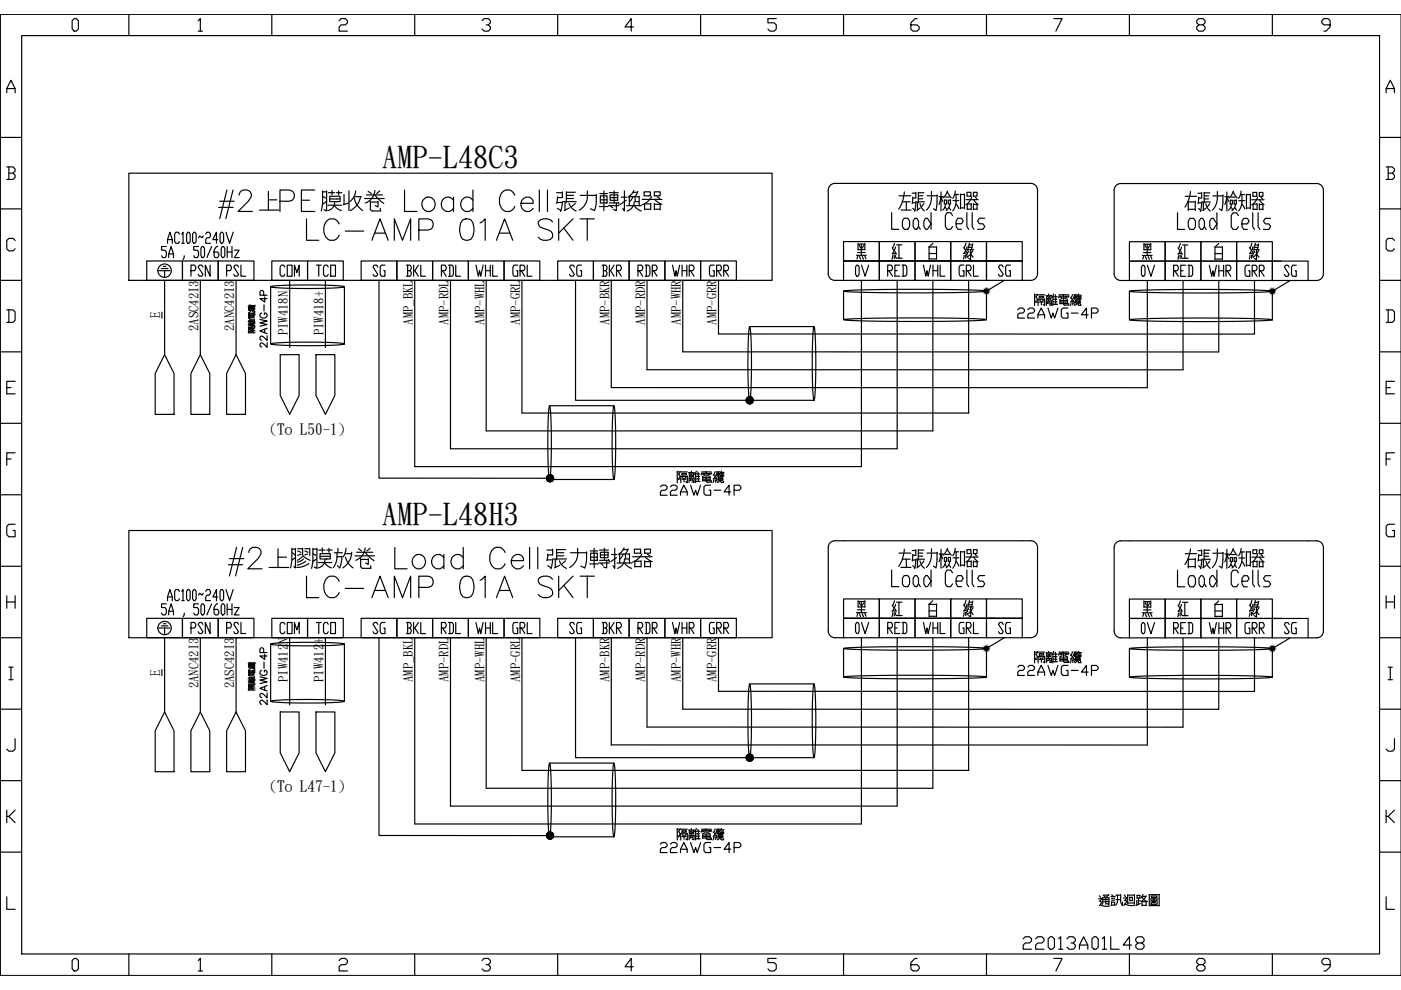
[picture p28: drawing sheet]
<svg xmlns="http://www.w3.org/2000/svg" width="297mm" height="210mm" viewBox="0 0 297 210" stroke-linecap="round" stroke-linejoin="round" font-family="sans-serif">
<defs><g id="words">
<g font-size="8.4">
<text x="64.2" y="52.2">LC-AMP 01A SKT</text>
<text x="64.2" y="128.1">LC-AMP 01A SKT</text>
</g>
<g font-size="6.4">
<text x="81" y="35.4">AMP-L48C3</text>
<text x="81" y="111.2">AMP-L48H3</text>
</g>
<text font-size="6.2" x="215.9" y="202.5">22013A01L48</text>
<g font-size="5.7">
<text x="78.3" y="60">SG</text>
<text x="100.2" y="60">WHL</text>
<text x="119.9" y="60">SG</text>
<text x="126.6" y="60">BKR</text>
<text x="141.8" y="60">WHR</text>
<text x="240.9" y="60">0V</text>
<text x="255.4" y="60">WHR</text>
<text x="271.3" y="60">SG</text>
</g>
<g font-size="5.3">
<text x="39.5" y="59.6">PSN</text>
<text x="47.3" y="59.6">PSL</text>
<text x="180.6" y="59.6">0V</text>
<text x="187.3" y="59.6">RED</text>
<text x="194.7" y="59.6">WHL</text>
<text x="202.5" y="59.6">GRL</text>
<text x="211" y="59.6">SG</text>
<text x="214.8" y="68.8">22AWG-4P</text>
<text x="139" y="106.2">22AWG-4P</text>
<text x="39.5" y="135.5">PSN</text>
<text x="47.3" y="135.5">PSL</text>
<text x="58.6" y="135.5">COM</text>
<text x="66.3" y="135.5">TCO</text>
<text x="78.3" y="135.5">SG</text>
<text x="85.4" y="135.5">BKL</text>
<text x="92.8" y="135.5">RDL</text>
<text x="100.2" y="135.5">WHL</text>
<text x="107.9" y="135.5">GRL</text>
<text x="119.9" y="135.5">SG</text>
<text x="126.6" y="135.5">BKR</text>
<text x="134.4" y="135.5">RDR</text>
<text x="141.8" y="135.5">WHR</text>
<text x="149.6" y="135.5">GRR</text>
<text x="180.6" y="135.5">0V</text>
<text x="187.3" y="135.5">RED</text>
<text x="194.7" y="135.5">WHL</text>
<text x="202.5" y="135.5">GRL</text>
<text x="211" y="135.5">SG</text>
<text x="240.9" y="135.5">0V</text>
<text x="248" y="135.5">RED</text>
<text x="255.4" y="135.5">WHR</text>
<text x="263.2" y="135.5">GRR</text>
<text x="271.3" y="135.5">SG</text>
<text x="214.8" y="144.3">22AWG-4P</text>
<text x="139" y="182">22AWG-4P</text>
</g>
<g font-size="3.2">
<text x="57.2" y="92">(To L50-1)</text>
<text x="57.2" y="167.8">(To L47-1)</text>
</g>
<g font-size="2.8">
<text x="33.8" y="67.5" transform="rotate(-90 33.8 67.5)">E</text>
<text x="33.8" y="143.2" transform="rotate(-90 33.8 143.2)">E</text>
</g>
<g font-size="2.7">
<text x="41.9" y="70.2" transform="rotate(-90 41.9 70.2)">2ASC42I3</text>
<text x="49.5" y="70.2" transform="rotate(-90 49.5 70.2)">2ANC42I3</text>
<text x="60.9" y="71.1" transform="rotate(-90 60.9 71.1)">PIW418N</text>
<text x="68.5" y="71.1" transform="rotate(-90 68.5 71.1)">PIW418+</text>
<text x="87.4" y="68.8" transform="rotate(-90 87.4 68.8)">AMP_BKL</text>
<text x="95" y="68.8" transform="rotate(-90 95 68.8)">AMP-RDL</text>
<text x="102.6" y="68.8" transform="rotate(-90 102.6 68.8)">AMP-WHL</text>
<text x="110.1" y="68.8" transform="rotate(-90 110.1 68.8)">AMP-GRL</text>
<text x="129.1" y="68.8" transform="rotate(-90 129.1 68.8)">AMP-BKR</text>
<text x="136.6" y="68.8" transform="rotate(-90 136.6 68.8)">AMP-RDR</text>
<text x="144.2" y="68.8" transform="rotate(-90 144.2 68.8)">AMP-WHR</text>
<text x="151.8" y="68.8" transform="rotate(-90 151.8 68.8)">AMP-GRR</text>
<text x="41.9" y="145.9" transform="rotate(-90 41.9 145.9)">2ANC42I3</text>
<text x="49.5" y="145.9" transform="rotate(-90 49.5 145.9)">2ASC42I3</text>
<text x="60.9" y="144.6" transform="rotate(-90 60.9 144.6)">PIW412N</text>
<text x="68.5" y="144.6" transform="rotate(-90 68.5 144.6)">PIW412+</text>
<text x="87.4" y="144.6" transform="rotate(-90 87.4 144.6)">AMP_BKL</text>
<text x="95" y="144.6" transform="rotate(-90 95 144.6)">AMP-RDL</text>
<text x="102.6" y="144.6" transform="rotate(-90 102.6 144.6)">AMP-WHL</text>
<text x="110.1" y="144.6" transform="rotate(-90 110.1 144.6)">AMP-GRL</text>
<text x="129.1" y="144.6" transform="rotate(-90 129.1 144.6)">AMP-BKR</text>
<text x="136.6" y="144.6" transform="rotate(-90 136.6 144.6)">AMP-RDR</text>
<text x="144.2" y="144.6" transform="rotate(-90 144.2 144.6)">AMP-WHR</text>
<text x="151.8" y="144.6" transform="rotate(-90 151.8 144.6)">AMP-GRR</text>
</g>
</g></defs>
<g fill="none" stroke="#000" stroke-width=".25">
<path d="M1.4 19.7v-.9l.9-1.8 .9 1.8v.9M1.4 18.8h1.8M4.6 7.5h287.9v194.8h-287.9zM15.7 3.9h.5l.4 .5v1.8l-.4 .4h-.5l-.4-.4v-1.8zM27.3 3v4.5M42 4.4l.5-.5v2.7M42 6.6h.9M57.6 3v4.5M71.9 4.4l.4-.5h.9l.5 .5v.4l-.5 .5h-.9l-.4 .4v.9h1.8M87.9 3v4.5M102.2 4.4l.4-.5h.9l.5 .5v.4l-.5 .5h-.4M103.5 5.3l.5 .4v.5l-.5 .4h-.9l-.4-.4"/>
<path d="M118.2 3v4.5M134.3 5.7h-1.8l1.3-1.8v2.7M148.5 3v4.5M164.6 3.9h-1.8v.9h1.3l.5 .5v.9l-.5 .4h-.8l-.5-.4M178.8 3v4.5M194.4 3.9h-.4l-.9 .9v1.4l.5 .4h.8l.5-.4v-.5l-.5-.4h-1.3M209.2 3v4.5M223.4 3.9h1.8l-1.3 2.7M239.5 3v4.5M254.2 5.3l-.5-.5v-.4l.5-.5h.9l.4 .5v.4l-.4 .5h-.9l-.5 .4v.5l.5 .4h.9l.4-.4v-.5l-.4-.4M269.8 3v4.5M282 5.3h-1.3l-.5-.5v-.4l.5-.5h.9l.4 .5v1.3l-.9 .9h-.4"/>
<path d="M293.9 19.7v-.9l.9-1.8 .9 1.8v.9M293.9 18.8h1.8M297 3h-297v203.8M0 29.1h4.6M1.4 35.4h1.4l.4 .4v.5l-.4 .4M1.9 36.7h.9l.4 .5v.4l-.4 .4h-1.4M1.9 35.4v2.6M292.5 29.1h4.5M293.9 35.4h1.3l.5 .4v.5l-.5 .4M294.3 36.7h.9l.5 .5v.4l-.5 .4h-1.3M294.3 35.4v2.6M0 44.3h4.6"/>
<path d="M0 59.4h4.6M3.2 51l-.4-.5h-.9l-.5 .5v1.8l.5 .4h.9l.4-.4M292.5 44.3h4.5M292.5 59.4h4.5M295.7 51l-.5-.5h-.9l-.4 .5v1.8l.4 .4h.9l.5-.4M0 74.6h4.6M1.4 65.7h1.4l.4 .4v1.8l-.4 .5h-1.4M1.9 65.7v2.7M292.5 74.6h4.5M293.9 65.7h1.3l.5 .4v1.8l-.5 .5h-1.3M294.3 65.7v2.7M0 89.8h4.6"/>
<path d="M1.4 82.2h.9M1.4 97.3h.9M3.2 80.8h-1.8v2.7h1.8M3.2 96h-1.8v2.7M292.5 89.8h4.5M293.9 82.2h.9M293.9 97.3h.9M295.7 80.8h-1.8v2.7h1.8M295.7 96h-1.8v2.7M0 104.9h4.6M3.2 111.2h-1.3l-.5 .4v1.8l.5 .4h1.3v-1.3h-.4M292.5 104.9h4.5"/>
<path d="M295.7 111.2h-1.4l-.4 .4v1.8l.4 .4h1.4v-1.3h-.5M0 120.1h4.6M0 135.2h4.6M1.4 126.3v2.7M1.4 127.6h1.8M3.2 126.3v2.7M292.5 120.1h4.5M292.5 135.2h4.5M293.9 127.6h1.8M293.9 126.3v2.7M295.7 126.3v2.7M0 150.4h4.6"/>
<path d="M1.9 141.5h.9M1.9 144.1h.9M2.3 141.5v2.6M3.2 156.6v2.2l-.4 .5h-.9l-.5-.5M292.5 150.4h4.5M294.3 141.5h.9M294.3 144.1h.9M294.8 141.5v2.6M295.7 156.6v2.2l-.5 .5h-.9l-.4-.5M0 165.5h4.6M1.4 171.8v2.6M1.9 173.1l1.3 1.3"/>
<path d="M3.2 171.8l-1.3 1.3h-.5M292.5 165.5h4.5M293.9 171.8v2.6M294.3 173.1l1.4 1.3M295.7 171.8l-1.4 1.3h-.4M0 180.7h4.6M1.4 190.1v2.7h1.8M292.5 180.7h4.5M293.9 190.1v2.7h1.8M15.7 203.2h.5l.4 .5v1.7l-.4 .5h-.5l-.4-.5v-1.7zM27.3 202.3v4.5M42 203.7l.5-.5v2.7"/>
<path d="M42 205.9h.9M57.6 202.3v4.5M71.9 203.7l.4-.5h.9l.5 .5v.4l-.5 .4h-.9l-.4 .5v.9h1.8M87.9 202.3v4.5M102.2 203.7l.4-.5h.9l.5 .5v.4l-.5 .4h-.4M103.5 204.5l.5 .5v.4l-.5 .5h-.9l-.4-.5M118.2 202.3v4.5M134.3 205h-1.8l1.3-1.8v2.7M148.5 202.3v4.5M164.6 203.2h-1.8v.9h1.3l.5 .4v.9l-.5 .5h-.8l-.5-.5M178.8 202.3v4.5M194.4 203.2h-.4l-.9 .9v1.3l.5 .5h.8l.5-.5v-.4l-.5-.5h-1.3"/>
<path d="M209.2 202.3v4.5M223.4 203.2h1.8l-1.3 2.7M239.5 202.3v4.5M254.2 204.5l-.5-.4v-.4l.5-.5h.9l.4 .5v.4l-.4 .4h-.9l-.5 .5v.4l.5 .5h.9l.4-.5v-.4l-.4-.5M269.8 202.3v4.5M282 204.5h-1.3l-.5-.4v-.4l.5-.5h.9l.4 .5v1.3l-.9 .9h-.4"/>
</g>
<!-- layer: 0 -->
<g fill="none" stroke="#000" stroke-width=".25">
<path d="M27.3 36.7h136.4v22.7h-136.4zM31.1 55.3h7.6v4.1h-7.6zM33.8 57.4h2.2M34.2 56.9h1.4M34.6 56.5h.6M34.9 57.4v1.4M34.9 59.4v15.8M35.3 52.3h-1.1v.7h.8l.3 .4v.8l-.3 .4h-.5l-.3-.4M35.5 51.6v-.8l.5-1.6 .5 1.6v.8M35.5 50.8h1M35.8 54.6v-.8l.5-1.5 .5 1.5v.8M35.8 53.8h1"/>
<path d="M38 49.6l-.2-.4h-.5l-.3 .4v1.6l.3 .4h.5l.2-.4M38.6 49.6l.2-.4v2.4M38.6 51.6h.5M39.8 49.2h.3l.2 .4v1.6l-.2 .4h-.3l-.2-.4v-1.6zM41.1 49.2h.2l.3 .4v1.6l-.3 .4h-.2l-.3-.4v-1.6zM42.1 52.3h-1v.7h.7l.3 .4v.8l-.3 .4h-.5l-.2-.4M42.5 59.4v15.8M42.9 52.3h.2l.3 .4v1.5l-.3 .4h-.2l-.3-.4v-1.5zM43.1 50l-.2 .4-.6-.4-.2 .4M43.6 49.6l.3-.4h.5l.2 .4v.4l-.2 .4h-.5l-.3 .4v.8h1M44.9 52.3l-1 2.3M46.1 52.3h-.2l-.5 .7v1.2l.2 .4h.5l.3-.4v-.4l-.3-.4h-.7"/>
<path d="M46.1 50.8h-1l.8-1.6v2.4M46.4 44h3M46.6 42.7h3M46.9 49.2h.3l.2 .4v1.6l-.2 .4h-.3l-.3-.4v-1.6zM47.2 52.3h.2l.3 .4v1.5l-.3 .4h-.2l-.3-.4v-1.5zM47.9 49.2l.8 2.4 .7-2.4M48.1 40.3l-1.5 6.1M48.2 52.3v2.3M48.2 53.4h1M49.2 52.3v2.3M49.4 40.3l-1.5 6.1M49.7 53h1l-1 1.6h1"/>
<path d="M50.1 59.4v15.8M50.7 41.4a1.13 1.13 0 0 1 .9-1.1h.8a1.11 1.11 0 0 1 .7 1.7l-.5 .7-2.1 2.1h3M55 44.5h4.2M56.9 40.6v3.9M56.9 42.4h1.8M57.6 55.3h7.6v4.1h-7.6zM59.4 42.7h1.9a1.19 1.19 0 0 0 1.1-1.2 1.19 1.19 0 0 0-1.1-1.2h-1.9v4.5M60.4 56.6l-.2-.4h-.6l-.2 .4v1.6l.2 .4h.6l.2-.4M60.9 56.2h1v2.4h-1zM61.4 59.4v14.3M62.4 58.6v-2.4l.5 1.6 .5-1.6v2.4M63.9 42.5h1.7"/>
<path d="M65.2 55.3h7.6v4.1h-7.6zM66.7 40.3h-2.8v4.5M67.1 56.2h1M67.6 56.2v2.4M68.4 40.5v2.5M68.4 40.7h.8M68.4 41.6l.7 .4M69 59.4v14.3M69.2 40.5v4.2l-.5-.2M69.6 56.6l-.2-.4h-.6l-.2 .4v1.6l.2 .4h.6l.2-.4M69.6 40.9h1.4M69.9 41.6h2.2v1.1h-2.2z"/>
<path d="M69.9 42.2h2.2M70.1 56.2h1v2.4h-1zM70.4 40.4v.9M71.3 40.9h1.2M71.8 40.5v.8M72.9 41.2v2.1M74 40.5v4.1M75.1 42l.6 1.5 1.2 1.1M75.1 41.7h1.5M75.4 40.5a3.1 3.1 0 0 1-1.2 2.2M76.4 41.7a4 4 0 0 1-2.1 2.9M77.3 42.1h4.2"/>
<path d="M77.7 41.3h3.4M78.1 40.6l.6 .4M79.5 40.4a3 3 0 0 1-2 2.6M79.5 41.3l.7 .8 1.2 1M80.4 59.4v42h36.2M80.5 40.5l-.6 .5M84.1 55.3h7.6v4.1h-7.6zM85.8 40.3v4.5h2.6M86.2 56.2h.7l.3 .4v.4l-.3 .4M86.4 57.4h.5l.3 .4v.4l-.3 .4h-.7M86.4 56.2v2.4M87.7 56.2v2.4"/>
<path d="M87.9 59.4v39.5h94.7v-39.5M87.9 57.4l.8 1.2M88.7 56.2l-.8 1.2h-.2M89.2 56.2v2.4h1M91.7 55.3h7.6v4.1h-7.6zM93.6 57.4h.8l.2-.4v-.4l-.2-.4h-.8v2.4M93.8 57.4l.8 1.2M95.1 56.2h.8l.2 .4v1.6l-.2 .4h-.8M95.4 56.2v2.4M95.5 59.4v35.8h94.7v-35.8M96.2 42.5a1.5 1.5 0 0 0-2.6 .4 1.5 1.5 0 0 0 1.7 1.9l.9-.6M96.2 41.8v3"/>
<path d="M96.6 56.2v2.4h1M100.3 42.5a1.5 1.5 0 0 0-2.6 .4 1.5 1.5 0 0 0 1.7 1.9l.9-.6M100.3 40.3v4.5M103.1 59.4v32h94.7v-32M106.9 55.3h7.5v4.1h-7.5zM109.1 41.4a1.58 1.58 0 0 0-1.5-1.2 1.58 1.58 0 0 0-1.5 1.2 2.56 2.56 0 0 0 1.1 3.4 1.62 1.62 0 0 0 1.9-1M109.8 56.2h-.8l-.3 .4v1.6l.3 .4h.8v-1.2h-.3M110.3 57.4h.7l.3-.4v-.4l-.3-.4h-.7v2.4M110.4 43.1h2.6a1.3 1.3 0 0 0-1.3-1.4 1.3 1.3 0 0 0-1.3 1.4 1.43 1.43 0 0 0 .9 1.6 1.43 1.43 0 0 0 1.7-.5M110.5 57.4l.8 1.2M110.7 59.4v28.2h94.7M111.8 56.2v2.4h1"/>
<path d="M114.3 40.3v4.5M116.1 40.3v4.5M118 40.9h1.2M118.2 41.7l-.2 1.4M119.2 40.7v1.2h-1M120.1 41.4h1.5M120.1 40.8h1.9M120.1 40.7v1.4M121.6 42.1h-1.5v.8M122 59.4v25.5h50.6l-.3-2.3-.1-6.3 .2-5.5 .2-1.6 .3 2.7 .1 6.1-.1 4.6-.3 2.3M123 41.4h3.4M124.5 40.5a3.7 3.7 0 0 1-1.7 4"/>
<path d="M126.4 41.2v1.5M127.2 41h1.6M127.3 41.5h1.4v1.5h-1.4zM127.4 42.4h1.3M128 40.5v4.1M129 43.6h2.3M129.2 43h2M129.2 40.9h1.9M129.4 41.3h1.6v1.2h-1.6zM129.4 41.9h1.6M129.6 59.4v22.8h113.6v-22.7M130.2 40.5v2.5"/>
<path d="M130.7 43v1.6l-.7-.1M131.1 42.8l.2 .5M131.7 41.8h1.2M132.4 40.5v4.2l-.4-.5M132.8 42.5l-1.3 .8M132.9 43.6h3.1M133.4 55.3h7.6v4.1h-7.6zM133.4 41.7h2.1M133.4 41.5v2.1M134.2 41.7l-.7 1M134.2 40.8h.9M134.4 40.4l-.6 .9-.7 .5"/>
<path d="M134.5 42.7a2.06 2.06 0 0 1-1.5 2M134.5 43.6l.5 .6 1 .5M134.7 41.7v1h.7M135.2 40.6l-.2 .6-.4 .5M135.3 57.4h.7l.3-.4v-.4l-.3-.4h-.7v2.4M135.5 57.4l.8 1.2M135.5 41.6v2M136.2 42.3h4.1M136.6 40.7h1.3v.8h-1.3zM136.7 44.4h1.2M136.7 43.2v1.3M136.7 43.2h1.3"/>
<path d="M136.8 56.2h.7l.3 .4v1.6l-.3 .4h-.7M137 56.2v2.4M137.2 59.4v19h113.6v-18.9M138 43.1v1.4M138.2 41.7l-.7 .9-1.3 .8M138.3 57.4h.8l.2-.4v-.4l-.2-.4h-.8v2.4M138.6 57.4l.7 1.2M138.7 40.7h1.3v.8h-1.3zM138.7 43.3h1.3M138.7 43.1v1.4M138.8 42.3l.6 .5 .9 .5M138.8 44.4h1.2"/>
<path d="M139.3 41.7l.6 .4M140 43.2v1.3M144.8 59.4v15.2h113.6v-15.1M148.5 55.3h7.6v4.1h-7.6zM151.4 56.2h-.7l-.3 .4v1.6l.3 .4h.7v-1.2h-.2M151.9 57.4h.8l.2-.4v-.4l-.2-.4h-.8v2.4M152.2 57.4l.7 1.2M152.3 59.4v11.4h113.7v-11.3M153.4 57.4h.8l.3-.4v-.4l-.3-.4h-.8v2.4M153.7 57.4l.8 1.2M178.8 51.2h7.6v4.1h-7.6zM178.8 59.4h-1.8a1.4 1.4 0 0 1-1.4-1.4v-17.7a1.4 1.4 0 0 1 1.4-1.4h41.6a1.4 1.4 0 0 1 1.4 1.4v17.7a1.42 1.42 0 0 1-1.4 1.4h-1.9"/>
<path d="M178.8 55.3h37.9M181.8 53.5h1.6M181.9 51.6v1.4M181.9 52.9h1.5M181.9 51.8h1.5M182.2 52l.2 .5M182.6 51.8v2.3M183.1 52.1l-.3 .5M183.4 51.6v1.4M186.4 51.2h7.6v4.1h-7.6zM189 45.1v3.5h1.6M189.2 52.5l.4 .7"/>
<path d="M189.6 51.6l-.3 1M189.8 53.4l.2 .6M189.9 52.4l-.7 1.4M190.1 51.9h1.1M190.6 51.9v2.8M190.6 41.5h2.5M191 44.5h2.2M191.3 42.8h1.7M191.7 46.3h.8l.3 .6v1.1l-.3 .6h-.8l-.4-.6v-1.1zM191.7 40.7l-.3 2-.9 1.6M192.2 42.8v1.7M193.4 41h.8"/>
<path d="M193.5 43h.7M193.5 41.8l-.1 1.4M193.5 44.2l.5 .4M194 46.3h.4l.3 .6v1.1l-.3 .6h-.4l-.4-.6v-1.1zM194 51.2h7.6v4.1h-7.6zM194.2 42.8l-.3 2M194.2 40.8v1.2h-.7M194.3 42.8h1.7M194.5 42.9v1.6M194.7 41.5h1M194.7 40.9h1.2M194.7 40.8v1.3"/>
<path d="M194.7 48l.4 .6M195.1 43.2l.2 .7 .7 .8M195.1 44.1l-.7 .5M195.7 42.1h-1v.9M195.9 43.2l-.5 .6M196.3 46.3h.3l.8 1.1-.8 1.2h-.3l-.4-.6v-1.1zM196.5 41.5h2.2M197 52.3v2.7M197.4 45.1v3.5M197.5 40.6a4.5 4.5 0 0 1-1.1 3.9M197.8 51.6l-.8 .8h1.6M198.6 52.3v2.7"/>
<path d="M198.7 41.3v1.9l-.3 1.4-.5-.3M199.1 41.7h.9M199.5 41.7l-.4 1.6M199.5 40.7v4M199.5 41.9l.4 .8M200.2 42.4v.9h.5v-.9h-.4M200.3 43.9l.5 .5M200.4 41.8h.9M200.5 43.3l-.2 .8-.4 .4M200.9 40.7l.8 1.3M200.9 40.5l-.5 1-.5 .5M201 42.4h.5v.9h-.5z"/>
<path d="M201.2 44l.4 .5M201.3 43.3a1.61 1.61 0 0 1-.7 1.3M201.6 51.2h7.6v4.1h-7.6zM202 45.7l-.4-.6h-.8l-.4 .6v2.3l.4 .6h.8l.4-.6M202.1 42.5h1.2M202.4 41.2h.8M202.5 40.5l-.1 .9-.4 .7M202.7 42.7l-.3 1.3-.4 .7M202.7 43.3l.6 1M202.7 41.2v1.5M202.7 47.4h1.2l.3-.5-.3-.6h-.8l-.4 .6v1.1l.4 .6h.8M203.7 41.1v3.2"/>
<path d="M203.7 41.2h.8M203.7 44.1h.8M204.3 52.4l.5 .7M204.5 41.1v3.2M204.8 42.3h2.6M204.8 51.5l-.4 1.1M205 53.3l.2 .6M205 45.1v2.9l.4 .6M205 52.9h1.4M205 40.8h.9v.8h-.9zM205 52.3l-.6 1.4M205.1 43.3v1.1"/>
<path d="M205.1 44.4h.8M205.1 43.3h.8M205.2 53.1l.3 .4M205.3 52.4h.8M205.4 59.4v28.2M205.5 51.9h.7M205.5 51.5l-.3 1.2M205.8 52.9v1.2M205.9 43.2v1.2M206 41.8l-.4 .8-.8 .8M206.1 45.1v2.9l.4 .6M206.2 51.7l-.3 1.2"/>
<path d="M206.3 53.1l-.4 .6M206.4 40.8h.8v.8h-.8zM206.4 43.3h.8M206.4 43.2v1.2M206.4 42.3l.5 .6 .5 .4M206.4 44.4h.8M206.7 41.8l.4 .3M207.2 43.3v1.1M208.8 46.3h-1.2l-.3 .6 .3 .5h.8l.4 .6-.4 .6h-1.1M209.2 51.2h7.5v4.1h-7.5zM212.9 59.4l-3.7 2.3M239.5 51.2h7.5v4.2h-7.5z"/>
<path d="M239.5 59.5h-1.9a1.4 1.4 0 0 1-1.4-1.4v-17.8a1.4 1.4 0 0 1 1.4-1.4h41.6a1.39 1.39 0 0 1 1.4 1.4v17.8a1.42 1.42 0 0 1-1.4 1.4h-1.9M242.5 51.6v1.4M242.5 52.9h1.5M242.5 51.8h1.5M242.8 52l.2 .5M243.2 51.8v2.4M243.7 52.1l-.3 .5M244 51.6v1.4M247 55.4h7.6v4.1h-7.6zM247 51.2h7.6v4.2h-7.6zM248.8 57.4h.8l.2-.4v-.4l-.2-.4h-.8v2.4M249.1 57.4l.7 1.2"/>
<path d="M249.7 45.1v3.5h1.5M249.8 52.5l.4 .7M249.9 54.2l-.2 .8M250.2 54.2v.6M250.3 51.6l-.4 1M250.3 57.4h.5M250.4 54.1l.2 .6M250.4 53.4l.2 .6M250.5 52.4l-.7 1.5M250.6 53.7l-.8 .2M250.7 54.8h1.2M250.7 51.9h1.1"/>
<path d="M251.2 51.9v2.9M251.3 41.6h2.4M251.4 56.2h-1.1v2.4h1.1M251.9 56.2h.7l.3 .4v1.6l-.3 .4h-.7M251.9 44.4h1.5M251.9 42.6v2M251.9 42.8h1.5M252.1 56.2v2.4M252.3 46.3h.8l.4 .6v1.2l-.4 .5h-.8l-.4-.5v-1.2zM252.4 40.6l-.4 1.8-.8 1.5M253.4 42.6v2M254 41h.8"/>
<path d="M254.1 43h.7M254.1 41.8l-.1 1.4M254.1 44.2l.5 .4M254.6 46.3h.4l.4 .6v1.2l-.4 .5h-.4l-.4-.5v-1.2zM254.6 51.2h7.6v4.2h-7.6zM254.8 42.8l-.3 2M254.8 40.8v1.2h-.7M254.9 42.8h1.7M255.1 42.9v1.7M255.3 41.5h1M255.3 40.9h1.2M255.3 40.8v1.4"/>
<path d="M255.4 48.1l.3 .5M255.7 43.2l.2 .8 .7 .7M255.7 44.1l-.7 .5M256.3 42.2h-1v.8M256.5 43.2l-.5 .6M256.9 46.3h.4l.7 1.2-.7 1.1h-.4l-.4-.5v-1.2zM257.2 41.5h2.1M257.6 52.3v2.7M258 45.1v3.5M258.1 40.6a4.5 4.5 0 0 1-1.1 4M258.4 51.6l-.8 .8h1.6M259.2 52.3v2.7"/>
<path d="M259.3 41.3v1.9l-.3 1.4-.5-.3M259.7 41.7h.9M260.1 41.7l-.4 1.7M260.1 40.7v4M260.1 41.9l.4 .8M260.8 42.4v.9h.5v-.9h-.4M260.9 43.9l.5 .5M261 41.8h.9M261.1 43.4l-.2 .7-.4 .5M261.5 40.7l.8 1.3M261.5 40.5l-.3 .7-.7 .8M261.7 42.4h.4v.9h-.4z"/>
<path d="M261.8 44l.4 .6M262 43.4a1.61 1.61 0 0 1-.8 1.2M262.2 55.4h7.6v4.1h-7.6zM262.2 51.2h7.6v4.2h-7.6zM262.6 45.7l-.4-.6h-.8l-.4 .6v2.4l.4 .5h.8l.4-.5M262.7 42.5h1.2M263 41.3h.9M263.1 40.5l-.1 .9-.4 .7M263.3 43.3l.6 1M263.3 41.3a4.3 4.3 0 0 1-.7 3.4M263.3 47.5h1.2l.3-.6-.3-.6h-.8l-.4 .6v1.2l.4 .5h.8M264.3 41.2v3.1"/>
<path d="M264.3 41.3h.8M264.3 44.1h.8M264.9 52.5l.5 .7M265 56.2h-.8l-.2 .4v1.6l.2 .4h.8v-1.2h-.3M265 54.2l-.1 .7M265.1 41.2v3.1M265.3 54.1l.1 .7M265.4 42.4h2.6M265.4 51.6l-.4 1M265.5 57.4h.8l.2-.4v-.4l-.2-.4h-.8v2.4M265.5 54l.2 .6M265.6 53.3l.2 .6"/>
<path d="M265.6 45.1v3l.4 .5M265.6 52.9h1.4M265.6 40.8h.9v.8h-.9zM265.7 52.3l-.7 1.5M265.7 44.4h.8M265.7 43.3v1.2M265.7 53.6l-.8 .2M265.7 57.4l.8 1.2M265.7 43.3h.8M265.8 53.2l.3 .3M265.9 52.5h.8M266.1 51.9h.7"/>
<path d="M266.2 51.6l-.3 1.1M266.4 53.9l-.6 .6M266.4 52.9v2.2l-.4-.3M266.5 53.7l.4 .8M266.5 43.2v1.3M266.6 41.8l-.6 1.2-.6 .5M266.7 45.1v3l.4 .5M266.8 51.7l-.3 1.2M266.9 53.2l-.4 .5M267 40.8h.8v.8h-.8zM267 43.4h.8M267 43.2v1.3"/>
<path d="M267 57.4h.8l.2-.4v-.4l-.2-.4h-.8v2.4M267.1 42.4l.4 .6 .5 .4M267.1 44.4h.7M267.3 57.4l.7 1.2M267.4 41.8l.3 .4M267.8 43.3v1.2M269.4 46.3h-1.1l-.4 .6 .4 .6h.7l.4 .6-.4 .5h-1.1M34.3 66.2v1.3M34.9 75.2l2 4v8.7h-4v-8.7zM42.5 75.2l2 4v8.7h-4v-8.7zM50.1 75.2l2 4v8.7h-4v-8.7zM52.6 68.1l.4 .3"/>
<path d="M52.6 70.6h1.5M52.6 68.8h.2M52.6 65l.3 .2M52.6 70.2a.38 .38 0 0 0 .7 0l.4 .2-.2 .1M52.7 65.8l.4 .2M52.7 69.3v.8M52.7 66.9h1.2M52.7 66.3v1.2M52.7 65.2v.4h.6v-.4M52.7 70.2v.4M52.7 65.4h.2M52.8 64.7v.4"/>
<path d="M52.8 68.5h.5v.5h-.5M52.8 68.4v.7M52.8 67.4l.3 .2M52.8 66.2l.2 .2M52.9 68.7l.3 .2M52.9 69.4h.2v.5h-.2zM52.9 68.2h1.2M52.9 66.3v1.2M52.9 65.6v-.4h.2v.4M52.9 64.7v.4M53 67.7v.5M53 65.6l.6 .4"/>
<path d="M53 66.5l.1 .3M53.1 67.1l-.1 .3M53.1 65.4h.2M53.1 64.7h.2v.4h-.2zM53.1 64.9h.2M53.1 65h.2M53.2 68.6l-.3 .3M53.2 67.1l.1 .3M53.2 69.3h.9l-.2 .2M53.2 70.1h.9M53.3 69.3v.8M53.3 67.7v.5"/>
<path d="M53.3 66.4l-.1 .4M53.3 65.8l-.2 .2M53.4 64.8h.4v.6h-.4zM53.4 69.4l.2 .2M53.4 69.1h.6M53.4 68.4h.6v.3M53.5 68.4v.7M53.5 64.8v.6M53.5 65.6l.1 .4M53.6 69.8l-.2 .1M53.6 67.7v.5M53.6 69.4v.5"/>
<path d="M53.6 66.4v1M53.6 64.8v.6M53.6 69.7h.4M53.7 65.5l-.3 .2M53.7 68.7l.1 .2-.5-.1M53.8 66l.3 .1M53.8 65.2l.2 .3M53.8 66.4v1M53.8 66.3h.2v.5M53.8 66.4h-.4v1h.4M53.8 68.6l-.2 .1M53.9 64.8l.1-.1v.3"/>
<path d="M53.9 67.9l-1.2 .1M53.9 67.7v.5M53.9 65.5l-.2 .2M54 65.7l-.3 .1M54 66.8l-.2 .1M54 65l-.2 .1M55.1 67.7l1.5 .4-1.5 .3 1.5 .4-1.5 .4M55.5 66.4a.56 .56 0 0 0-.4 .6 .56 .56 0 0 0 .6 .4h.4a.54 .54 0 0 0 .5-.5 .54 .54 0 0 0-.5-.5v.3M55.9 62.6l-.1-.9-.2-.1-.3 .1-.2 .9h1.5M56 64.6v1.3M56.1 63v1l-1-.7h1.5M56.1 69.8v.7"/>
<path d="M56.6 72.6v1l-.7-.7-.5-.2-.2 .1-.1 .5 .4 .3M56.6 71.2v1l-.7-.7-.5-.2-.2 .1-.1 .4 .4 .3M56.6 69.6l-1.5 .6 1.5 .6M57.4 60.8v12.1M57.4 72.9l2.4-.3 5.5-.1 5.7 .2 2 .2-2 .3-6.1 .1-5.1-.1zM59.4 75.2h4v8.7l-2 4-2-4zM67 75.2h4v8.7l-2 4-2-4zM73 60.8l-1.7-.2-5.2-.2-6 .1-2.7 .3 2.4 .3 5.1 .1 6.1-.2 2-.2v12.1M158.9 69.3l.3 2.1 .1 4.9-.1 6.3-.2 2.3-.3-2.3-.1-4.6 .1-6.1zM159 69.2h13.6M178.8 61.7v6.1M178.9 61.7l4.1-.2 12.3-.2 9.9 .2 4 .2-5.7 .3-11.6 .1-9.6-.1z"/>
<path d="M178.9 67.8l5.4-.3 11.5-.1 9.7 .1 3.7 .3-4.4 .2-11.8 .2-10-.2zM209.2 61.7v6.1M219.4 62.3v2.5M219.4 62.5h.5M220 62.4l-.4 .6M220.2 62.5h1.3M221.7 62.7h1.3M221.9 62.7v.8h.9v-.8M222.3 62.3v.4M223.4 62.3l-.4 .7M223.7 62.5l.1 2M224.5 62.5h2"/>
<path d="M225.5 62.5v2M227.4 62.4l-.3 .7M227.8 62.4v1h.6M227.8 62.5h.6M228.1 62.5v.3M228.6 62.6h.7M228.7 62.3l-.3 .6M239.5 61.7v6.1M239.5 61.7l5-.2 11.9-.1 9.7 .1 3.7 .2-5.2 .3-11.5 .1-9.8-.1zM239.5 67.8l3.8-.2 12-.2 10.5 .1 4 .3-5.2 .3-10.4 .1-10.2-.1zM269.8 61.7v6.1M116.5 86.1l.3 1.8 .1 4.8-.1 6.4-.3 2.6-.2-2.3-.2-5 .1-5.4z"/>
<path d="M116.5 86h13.7M143.6 99.9v2.4M144.2 99.9l-.3 .6M146.6 99.9v.3M147.6 99.9l-.4 .7M151.6 100l-.3 .7M153 99.9l-.4 .5M27.3 112.5h136.4v22.7h-136.4zM48.4 119.7h3.1M48.6 118.4h3.1M50.2 116.1l-1.6 6M51.5 116.1l-1.6 6"/>
<path d="M52.8 117.1a1.13 1.13 0 0 1 .8-1h.9a1.11 1.11 0 0 1 .6 1.7l-.4 .6-2.2 2.2h3.1M59 116.3v4M59 118.1h1.8M61.9 116.2v2.3M61.9 116.4h.7M62 117.2l.6 .5M62.6 116.2v4.2l-.3-.3M62.6 118.2l-.6 .5M63.1 116.8l.7 .3M63.1 116.3h1.1M63.9 117.5l-.8 .3M64.2 116.2v1.5"/>
<path d="M64.6 116.3h1M64.6 116.8l.7 .3M65.2 117.5l-.6 .2M65.7 116.2v1.6M65.8 118.8l-.7-.3-.8-.7-1.3 1M66.3 116.2v2.6M66.3 116.4h.9M66.3 117.4l.7 .4M67.2 116.2v4.3l-.6-.3M67.6 116.6h1.3M67.9 117.4h2.1v1.1h-2.1zM67.9 117.9h2.1"/>
<path d="M68.3 116.2v.9M69.3 116.6h1.1M69.8 116.2v.9M70.9 117.2h1.7M71.5 117.2l-.2 1.9-.6 1.2M71.5 118h1M71.6 116.2v.9M72.5 117.9l-.2 1.5-.3 1M73.2 118.1l.6 1.3 1.1 1M73.3 117.4h1.2M73.3 116.2l-.2 1.2-.3 .6M74.6 117.1l-.2 1.1-.5 1-1.2 1.2"/>
<path d="M75.2 117.9h4.2M75.6 117.1h3.4M76 116.3l.7 .5M76.5 118.4v1.6M77.4 116.1a3 3 0 0 1-2 2.7M77.4 117.1l.7 .8 1.2 1M78.1 118.4v1.3l-.6-.3M78.5 116.2l-.7 .6M83.7 116.1v4.5h2.6M94.1 118.2a1.5 1.5 0 0 0-2.6 .4 1.5 1.5 0 0 0 1.7 2l.9-.7M94.1 117.6v3M98.2 118.2a1.5 1.5 0 0 0-2.6 .4 1.5 1.5 0 0 0 1.7 2l.9-.7"/>
<path d="M98.2 116.1v4.5M107.1 117.1a1.57 1.57 0 0 0-1.5-1.1 1.57 1.57 0 0 0-1.5 1.1 2.57 2.57 0 0 0 1 3.5 1.61 1.61 0 0 0 2-1.1M108.4 118.9h2.6a1.3 1.3 0 0 0-1.3-1.4 1.3 1.3 0 0 0-1.3 1.4 1.43 1.43 0 0 0 .8 1.6 1.43 1.43 0 0 0 1.8-.6M112.3 116.1v4.5M114 116.1v4.5M115.9 116.6h1.3M116.1 117.5l-.2 1.4M116.5 101.7h13.7l-.3-2-.1-6.2 .1-5.1 .3-2.4 .2 2.7 .1 6.1-.1 5.1-.2 1.8M117.2 116.4v1.3h-1.1M118 117.2h1.5M118 116.5h1.9M118 116.4v1.5"/>
<path d="M119.5 117.9h-1.5v.8M121 117.2h3.4M122.5 116.2a3.7 3.7 0 0 1-1.7 4.1M124.4 117v1.5M125.1 116.8h1.6M125.2 117.3h1.4v1.5h-1.4zM125.3 118.1h1.3M126 116.2v4.2M127.1 116.6h1.9M127.3 117.1h1.6v1.1h-1.6zM127.3 117.7h1.6M128.2 116.2v2.6"/>
<path d="M129.7 117.6h1.1M130.3 116.2v4.3l-.3-.6M130.7 118.2l-1.2 .9M130.8 119.4h3.1M131.4 117.5h2.1M131.4 117.3v2.1M132.1 117.5l-.6 1M132.1 116.5h1M132.3 116.1l-.6 1-.6 .5M132.4 119.4l.5 .5 1 .6M132.4 118.5a2.06 2.06 0 0 1-1.5 2M132.6 117.5v1h.8"/>
<path d="M133.2 116.3l-.3 .7-.4 .5M133.5 117.4v2M134.1 118h4.2M134.5 116.4h1.3v.9h-1.3zM134.6 119v1.2M134.7 119h1.2M135.9 118.9v1.3M136.1 117.5l-.6 .8-1.4 .9M136.7 116.4h1.2v.9h-1.2zM136.7 119.1h1.2M136.7 118.9v1.3M136.8 118l.5 .6 1 .5"/>
<path d="M137.2 117.5l.6 .4M137.9 119v1.2M143.6 100.1h.6M144.4 100.1h1.3M148 100.1l.1 2M148.8 100.1h2M149.7 100.1v1.9M152 100v1h.6M152 100.1h.6M152.3 100.1v.3M175.6 116.1v17.7a1.4 1.4 0 0 0 1.4 1.4h1.8M175.6 116.1a1.4 1.4 0 0 1 1.4-1.5l41.6 .1a1.39 1.39 0 0 1 1.4 1.4"/>
<path d="M190.6 117.3h2.5M191.3 118.6h1.7M191.7 116.4l-.3 2-.9 1.7M192.2 118.6v1.7M193.4 116.7h.8M193.5 118.7h.7M193.5 117.5l-.1 1.4M193.5 119.9l.5 .5M194.2 118.6l-.3 2M194.2 116.5v1.2h-.7M194.3 118.6h1.7M194.5 118.6v1.7"/>
<path d="M194.7 117.3h1M194.7 116.6h1.2M194.7 116.5v1.4M195.1 118.9l.2 .8 .7 .8M195.1 119.8l-.7 .6M195.7 117.9h-1v.8M195.9 118.9l-.5 .7M196.5 117.3h2.2M197.5 116.4a4.5 4.5 0 0 1-1.1 3.9M198.7 117.1v1.8l-.3 1.5-.5-.4M199.1 117.5h.9M199.5 117.5l-.4 1.6"/>
<path d="M199.5 116.4v4.1M199.5 117.6l.4 .9M200.2 118.2v.8h.5v-.8h-.4M200.3 119.7l.5 .4M200.4 117.5h.9M200.5 119.1l-.2 .7-.4 .5M200.9 116.4l.8 1.3M200.9 116.3l-.5 1-.5 .4M201 118.2h.5v.8h-.5zM201.2 119.7l.4 .6M201.3 119.1a1.61 1.61 0 0 1-.7 1.3M202.1 118.3h1.2"/>
<path d="M202.4 117h.8M202.5 116.3l-.1 .8-.4 .7M202.7 119l.6 1M202.7 117v.1a4.3 4.3 0 0 1-.7 3.4M203.7 116.9v3.1M203.7 117h.8M203.7 119.8h.8M204.5 116.9v3.1M204.8 118.1h2.6M205 116.5h.9v.9h-.9zM205.1 119v1.2M205.1 119h.8"/>
<path d="M205.9 118.9v1.3M206 117.5l-.4 .9-.8 .8M206.4 116.5h.8v.9h-.8zM206.4 118.9v1.3M206.4 119.1h.8M206.4 118.1l.5 .6 .5 .4M206.7 117.5l.4 .4M207.2 119v1.2M220 116.1v17.7a1.4 1.4 0 0 1-1.4 1.4h-1.9M251.3 117.4h2.4M251.9 118.4v2M251.9 118.6h1.5"/>
<path d="M252.4 116.4l-.4 1.8-.8 1.5M253.4 118.4v2M254 116.7h.8M254.1 118.8h.7M254.1 117.6l-.1 1.3M254.1 120l.5 .4M254.8 118.6l-.3 2M254.8 116.6v1.2h-.7M254.9 118.6h1.7M255.1 118.7v1.6M255.3 117.3h1M255.3 116.7h1.2"/>
<path d="M255.3 116.6v1.3M255.7 118.9l.2 .8 .7 .8M255.7 119.9l-.7 .5M256.3 117.9h-1v.9M256.5 118.9l-.5 .7M257.2 117.3h2.1M258.1 116.4a4.5 4.5 0 0 1-1.1 3.9M259.3 117.1v1.9l-.3 1.4-.5-.3M259.7 117.5h.9M260.1 117.5l-.4 1.6M260.1 116.5v4M260.1 117.7l.4 .8"/>
<path d="M260.8 118.2v.8h.5v-.8h-.4M260.9 119.7l.5 .4M261 117.6h.9M261.1 119.1l-.2 .8-.4 .4M261.5 116.5l.8 1.3M261.5 116.3l-.3 .7-.7 .8M261.7 118.2h.4v.8h-.4zM261.8 119.8l.4 .5M262 119.1a1.61 1.61 0 0 1-.8 1.3M262.7 118.3h1.2M263 117h.9M263.1 116.3l-.1 .9-.4 .6"/>
<path d="M263.3 119l.6 1M263.3 117v.1a4.3 4.3 0 0 1-.7 3.4M264.3 116.9v3.2M264.3 119.9h.8M264.3 117h.8M265.1 116.9v3.2M265.4 118.1h2.6M265.6 116.6h.9v.8h-.9zM265.7 119v1.2M265.7 119h.8M266.5 118.9v1.3M266.6 117.6l-.6 1.1-.6 .5"/>
<path d="M267 116.6h.8v.8h-.8zM267 118.9v1.3M267 119.1h.8M267.1 118.1l.4 .6 .5 .4M267.4 117.6l.3 .3M267.8 119v1.2M31.1 131.1h7.6v4.1h-7.6zM33.8 133.2h2.2M34.2 132.7h1.4M34.6 132.2h.6M34.9 133.2v1.4M34.9 135.2v15.8"/>
<path d="M35.3 128h-1.1v.8h.8l.3 .4v.8l-.3 .4h-.5l-.3-.4M35.5 127.3v-.7l.5-1.6 .5 1.6v.7M35.5 126.6h1M35.8 130.4v-.8l.5-1.6 .5 1.6v.8M35.8 129.6h1M38 125.4l-.2-.4h-.5l-.3 .4v1.6l.3 .3h.5l.2-.3M38.6 125.4l.2-.4v2.3M38.6 127.3h.5M39.8 125h.3l.2 .4v1.6l-.2 .3h-.3l-.2-.3v-1.6zM41.1 125h.2l.3 .4v1.6l-.3 .3h-.2l-.3-.3v-1.6zM42.1 128h-1v.8h.7l.3 .4v.8l-.3 .4h-.5l-.2-.4M42.5 135.2v15.8"/>
<path d="M42.9 128h.2l.3 .4v1.6l-.3 .4h-.2l-.3-.4v-1.6zM43.1 125.8l-.2 .4-.6-.4-.2 .4M43.6 125.4l.3-.4h.5l.2 .4v.4l-.2 .4h-.5l-.3 .4v.7h1M44.9 128l-1 2.4M46.1 128h-.2l-.5 .8v1.2l.2 .4h.5l.3-.4v-.4l-.3-.4h-.7M46.1 126.6h-1l.8-1.6v2.3M46.9 125h.3l.2 .4v1.6l-.2 .3h-.3l-.3-.3v-1.6zM47.2 128h.2l.3 .4v1.6l-.3 .4h-.2l-.3-.4v-1.6zM47.9 125l.8 2.3 .7-2.3M48.2 128v2.4M48.2 129.2h1M49.2 128v2.4"/>
<path d="M49.7 128.8h1l-1 1.6h1M50.1 135.2v15.8M55.9 138.4l-.1-.9-.2-.1h-.3l-.2 1h1.5M56.1 138.7v1.1l-1-.7h1.5M57.1 120.3h4.1M57.4 136.6v12.1M61.4 135.2v14.2M69 135.2v14.2M73 136.6l-2-.3-5.7-.1-5.5 .1-2.4 .2 2.4 .3 5.1 .1 6.1-.1 2-.2v12.1M80.4 135.2v41.9l36.2 .1M87.9 135.2v39.5h94.7v-39.5M95.5 135.2v35.7h94.7v-35.7"/>
<path d="M103.1 135.2v31.9h94.7v-31.9M110.7 135.2v28.1h94.7M122 135.2v25.4h50.6l-.3-2.2-.1-6.3 .2-5.5 .2-1.6 .3 2.7 .1 6-.1 4.7-.3 2.2M129.6 135.2v22.7l113.6 .1v-22.8M134.6 120.1h1.2M136.8 120.1h1.1M137.2 135.2v19h113.6v-19M144.8 135.2v15.2h113.6v-15.2M152.3 135.2v11.4h113.7v-11.4M178.8 127h7.6v4.1h-7.6zM178.8 137.5v6M178.8 131.1h37.9"/>
<path d="M178.9 137.5l4.5-.3 11.9-.1 9.9 .1 4 .3-5.3 .3-12 .1-9.6-.2zM181.8 129.3h1.6M181.9 127.4v1.3M181.9 128.7h1.5M181.9 127.5h1.5M182.2 127.8l.2 .5M182.6 127.5v2.4M183.1 127.8l-.3 .6M183.4 127.4v1.3M186.4 127h7.6v4.1h-7.6zM189 120.9v3.5h1.6M189.2 128.3l.4 .7"/>
<path d="M189.6 127.4l-.3 1M189.8 129.1l.2 .6M189.9 128.1l-.7 1.5M190.1 127.7h1.1M190.6 127.7v2.8M191 120.3h2.2M191.7 122h.8l.3 .6v1.2l-.3 .6h-.8l-.4-.6v-1.2zM194 122h.4l.3 .6v1.2l-.3 .6h-.4l-.4-.6v-1.2zM194 127h7.6v4.1h-7.6zM194.7 123.8l.4 .6M196.3 122h.3l.8 1.2-.8 1.2h-.3l-.4-.6v-1.2zM197 128.1v2.6"/>
<path d="M197.4 120.9v3.5M197.8 127.4l-.8 .7h1.6M198.6 128.1v2.6M201.6 127h7.6v4.1h-7.6zM202 121.4l-.4-.5h-.8l-.4 .5v2.4l.4 .6h.8l.4-.6M202.7 123.2h1.2l.3-.6-.3-.6h-.8l-.4 .6v1.2l.4 .6h.8M204.3 128.2l.5 .7M204.8 127.3l-.4 1.1M205 129.1l.2 .6M205 120.9v2.9l.4 .6M205 128.7h1.4M205 128.1l-.6 1.4 .7-.1"/>
<path d="M205.1 120.1h.8M205.2 128.9l.3 .4M205.3 128.2h.8M205.4 135.2v28.1M205.5 127.7h.7M205.5 127.3l-.3 1.1M205.8 128.7v1.1M206.1 120.9v2.9l.4 .6M206.2 127.5l-.3 1.2M206.3 128.9l-.4 .5M206.4 120.1h.8M208.8 122h-1.2l-.3 .6 .3 .6h.8l.4 .6-.4 .6h-1.1"/>
<path d="M209.2 127h7.5v4.1h-7.5zM209.2 137.5v6M212.9 135.2l-3.7 2.3M219.4 138.1v2.5M220 138.2l-.4 .5M222.3 138.1v.3M223.4 138.1l-.4 .7M228.7 138.1l-.3 .5M239.5 127h7.5v4.1h-7.5zM239.5 135.2h-1.9a1.4 1.4 0 0 1-1.4-1.4v-17.7a1.4 1.4 0 0 1 1.4-1.4h41.6a1.4 1.4 0 0 1 1.4 1.4v17.7a1.42 1.42 0 0 1-1.4 1.4h-1.9M239.5 137.5v6.1M239.5 137.5l5.4-.3 11.5-.1 9.7 .2 3.7 .2-4.8 .3-11.9 .1-9.8-.1z"/>
<path d="M242.4 129.3h1.6M242.5 127.4v1.4M242.5 128.7h1.5M242.5 127.6h1.5M242.8 127.8l.2 .5M243.2 127.6v2.3M243.7 127.9l-.3 .5M244 127.4v1.4M247 127h7.6v4.1h-7.6zM249.7 120.9v3.5h1.5M249.8 128.3l.4 .7M250.3 127.4l-.4 1"/>
<path d="M250.4 129.2l.2 .6M250.5 128.2l-.7 1.4M250.7 127.7h1.1M251.2 127.7v2.8M251.9 120.1h1.5M252.3 122.1h.8l.4 .5v1.2l-.4 .6h-.8l-.4-.6v-1.2zM254.6 122.1h.4l.4 .5v1.2l-.4 .6h-.4l-.4-.6v-1.2zM254.6 127h7.6v4.1h-7.6zM255.4 123.8l.3 .6M256.9 122.1h.4l.7 1.1-.7 1.2h-.4l-.4-.6v-1.2zM257.6 128.1v2.7M258 120.9v3.5"/>
<path d="M258.4 127.4l-.8 .8h1.6M259.2 128.1v2.7M262.2 127h7.6v4.1h-7.6zM262.6 121.5l-.4-.6h-.8l-.4 .6v2.3l.4 .6h.8l.4-.6M263.3 123.2h1.2l.3-.6-.3-.5h-.8l-.4 .5v1.2l.4 .6h.8M264.9 128.2l.5 .7M265.4 127.3l-.4 1.1M265.6 129.1l.2 .6M265.6 120.9v2.9l.4 .6M265.6 128.7h1.4M265.7 128.1l-.7 1.4M265.7 120.1h.8"/>
<path d="M265.8 128.9l.3 .4M265.9 128.2h.8M266.1 127.7h.7M266.2 127.3l-.3 1.2M266.4 128.7v1.1M266.7 120.9v2.9l.4 .6M266.8 127.5l-.3 1.2M266.9 128.9l-.4 .6M267.1 120.1h.7M269.4 122.1h-1.1l-.4 .5 .4 .6h.7l.4 .6-.4 .6h-1.1M269.8 137.5v6.1M273.6 135.2l-3.8 2.3"/>
<path d="M34.3 142v1.2M34.9 151l2 4v8.6h-4v-8.6zM42.5 151l2 4v8.6h-4v-8.6zM50.1 151l2 4v8.6h-4v-8.6zM52.6 143.9l.4 .3M52.6 146.3h1.5M52.6 144.5h.2M52.6 140.8l.3 .1M52.6 145.9a.38 .38 0 0 0 .7 .1l.4 .1-.2 .1M52.7 141.5l.4 .2M52.7 145.1v.7M52.7 142.7h1.2"/>
<path d="M52.7 142.1v1.2M52.7 140.9v.4h.6v-.3M52.7 146v.3M52.7 141.1h.2M52.8 140.4v.5M52.8 144.3h.5v.5h-.5M52.8 144.2v.7M52.8 143.2l.3 .1M52.8 142l.2 .1M52.9 144.4l.3 .3M52.9 145.2h.2v.5h-.2zM52.9 144h1.2"/>
<path d="M52.9 142v1.2M52.9 141.3v-.3h.2v.3M52.9 140.5v.3M53 143.5v.5M53 142.2l.1 .3M53.1 142.9l-.1 .2M53.1 141.1h.2M53.1 140.5h.2v.4h-.2zM53.1 140.6h.2M53.1 140.8h.2M53.2 144.4l-.3 .3M53.2 142.8l.1 .4"/>
<path d="M53.2 145.1h.9l-.2 .1M53.2 145.9h.9M53.3 145.1v.8M53.3 143.5v.5M53.3 142.2l-.1 .3M53.3 144.6l.5 .1M53.3 141.6l-.2 .2M53.4 140.6h.4v.6h-.4zM53.4 145.2l.2 .2M53.4 144.8h.6M53.4 144.2h.6v.3M53.5 144.2v.6"/>
<path d="M53.5 141.4l.1 .4-.6-.4M53.5 140.6v.6M53.6 145.5l-.2 .2M53.6 143.5v.5M53.6 145.2v.5M53.6 142.2v.9M53.6 140.6v.6M53.6 145.5h.4M53.7 141.3l-.3 .2M53.7 144.4l.1 .3M53.8 141.7l.3 .1M53.8 141l.2 .3"/>
<path d="M53.8 142.2v.9M53.8 142h.2v.5l-.2 .2M53.8 142.2h-.4v.9h.4M53.8 144.3l-.2 .2M53.9 140.5h.1v.2l-.2 .2M53.9 143.7h-1.2M53.9 143.4v.6M53.9 141.3l-.2 .1M54 141.5h-.3M55.1 143.5l1.5 .3-1.5 .4 1.5 .4-1.5 .3M55.5 142.1a.56 .56 0 0 0-.4 .7 .56 .56 0 0 0 .6 .4h.4a.54 .54 0 0 0 .5-.5 .54 .54 0 0 0-.5-.6v.4M56 140.4v1.3"/>
<path d="M56.1 145.6v.7M56.6 148.4v1l-.7-.7-.5-.2-.2 .1-.1 .4 .4 .3M56.6 147v1l-.7-.8-.5-.2-.2 .2-.1 .4 .4 .3M56.6 145.4l-1.5 .5 1.5 .6M57.4 148.7l2.4-.3 5.9-.1 5.3 .1 2 .3-2.5 .3-6.4 .1-4.6-.2zM59.4 151h4v8.6l-2 4-2-4zM67 151h4v8.6l-2 4-2-4zM158.9 145l.3 2.1 .1 5-.1 6.3-.2 2.2-.3-2.2-.1-4.7 .1-6zM159 145h13.6M178.9 143.5l5.4-.2 12.1-.1 9.1 .1 3.7 .2-4 .3-12.2 .1-10-.1zM239.5 143.6l4.5-.3 11.9-.1 9.9 .1 4 .3-5.7 .3h-11.6l-9.6-.1zM116.5 161.8l.3 1.8 .1 4.9-.1 6.4-.3 2.5-.2-2.2-.2-5.1 .1-5.3z"/>
<path d="M116.5 177.4h13.7l-.3-1.9-.1-6.2 .1-5.1 .3-2.4 .2 2.7 .1 6-.1 5.2-.2 1.7M116.5 161.8h13.7M143.6 175.7v2.4M143.6 175.8h.6M144.2 175.7l-.3 .6M144.4 175.8h1.3M146.6 175.7v.3M147.6 175.7l-.4 .6M148 175.8l.1 2M148.8 175.8h2M149.7 175.8v2M151.6 175.8l-.3 .7"/>
<path d="M152 175.8v.9h.6M152 175.8h.6M152.3 175.8v.3M152.8 175.9h.7M153 175.7l-.4 .5"/>
<circle cx="34.9" cy="57.4" r="1.42"/>
<circle cx="90.9" cy="43.3" r="1.5"/>
<circle cx="88.8" cy="119" r="1.5"/>
<circle cx="34.9" cy="133.2" r="1.42"/>
</g>
<g fill="#000" stroke="#000" stroke-width=".21">
<path d="M209.2 61.7h.3zM159 84.9h.7v.1zM116.6 101.4h.8v.1zM209.2 137.5h.3zM269.8 137.5h.3zM116.6 177.2h.8v.1zM159 160.6h.7v.2z"/>
<path d="M208.8 61.8l.4-.1zM208.8 61.9l.4-.2zM208.9 62l.3-.3z"/>
<path d="M208.8 61.6l.4 .1zM208.8 61.6l.4 .1zM208.8 61.7h.4z"/>
<path d="M209.2 61.7l-.3 .3zM209.2 61.7l-.1 .4zM209.2 61.7l-.1 .4z"/>
<path d="M208.9 61.4l.3 .3zM208.9 61.4l.3 .3zM208.9 61.5l.3 .2z"/>
<path d="M209.2 61.7v.4zM209.2 61.7v.4zM209.2 61.7l.2 .3z"/>
<path d="M209.2 61.3v.4zM209.1 61.3l.1 .4zM209 61.4l.2 .3z"/>
<path d="M209.2 61.7l.2 .3zM209.2 61.7l.3 .2zM209.2 61.7l.3 .2z"/>
<path d="M209.4 61.4l-.2 .3zM209.3 61.4l-.1 .3zM209.2 61.3v.4z"/>
<path d="M209.2 61.7h.3zM209.2 61.7l.3-.1zM209.2 61.7l.3-.1z"/>
<path d="M269.4 61.8l.4-.1zM269.4 61.9l.4-.2zM269.5 62l.3-.3z"/>
<path d="M269.8 61.7l-.3 .3zM269.8 61.7l-.2 .4zM269.8 61.7v.4z"/>
<path d="M269.8 61.7v.4zM269.8 61.7l.1 .4zM269.8 61.7l.2 .3z"/>
<path d="M269.8 61.7l.2 .3zM269.8 61.7l.3 .2zM269.8 61.7l.3 .2z"/>
<path d="M158.2 85v.1l.8-.2zM158.2 85.1l.8-.2-.7 .3zM158.3 85.2v.1l.7-.4z"/>
<path d="M158.2 84.6v.2l.8 .1zM158.2 84.8l.8 .1h-.8zM158.2 84.9v.1l.8-.1z"/>
<path d="M158.3 85.3l.1 .1 .6-.5zM158.4 85.4l.6-.5-.5 .6zM159 84.9l-.5 .6h.1z"/>
<path d="M158.4 84.3l-.1 .1 .7 .5zM158.3 84.4l.7 .5-.7-.4zM158.3 84.5l-.1 .1 .8 .3z"/>
<path d="M159 84.9l-.4 .6 .1 .1zM159 84.9l-.2 .7h-.1zM159 84.9l-.2 .7h.2z"/>
<path d="M158.6 84.2l.4 .7-.3-.7zM158.5 84.3l.1-.1 .4 .7zM158.4 84.3l.6 .6-.5-.6z"/>
<path d="M159 84.9v.7h.1zM159 84.9l.2 .7h-.1zM159 84.9l.2 .7 .1-.1z"/>
<path d="M159 84.1v.8l.1-.8zM158.8 84.1h.2v.8zM158.7 84.2l.3 .7-.2-.8z"/>
<path d="M159 84.9l.3 .6h.1zM159 84.9l.5 .5-.1 .1zM159 84.9l.5 .5 .1-.1z"/>
<path d="M159.3 84.2l-.3 .7 .4-.6zM159.2 84.2h.1l-.3 .7zM159.1 84.1l-.1 .8 .2-.7z"/>
<path d="M159 84.9l.6 .4v-.1zM159 84.9l.7 .2-.1 .1zM159 84.9l.7 .2v-.1z"/>
<path d="M159 84.9l.6-.4v-.1zM159.5 84.3l.1 .1-.6 .5zM159.4 84.3l-.4 .6 .5-.6z"/>
<path d="M159 84.9h.7v-.1zM159 84.9l.7-.3v.2zM159 84.9l.7-.3-.1-.1z"/>
<path d="M115.9 101.5v.1l.7-.2zM115.9 101.6l.7-.2-.7 .3zM115.9 101.7l.1 .1 .6-.4z"/>
<path d="M115.9 101.2v.1l.7 .1zM115.9 101.3l.7 .1h-.7zM115.9 101.4v.1l.7-.1z"/>
<path d="M116 101.8l.1 .1 .5-.5zM116.1 101.9l.5-.5-.4 .6zM116.6 101.4l-.4 .6 .1 .1z"/>
<path d="M116.1 100.9l-.1 .1 .6 .4zM116 101l.6 .4-.7-.3zM115.9 101.1v.1l.7 .2z"/>
<path d="M116.6 101.4l-.3 .7h.1zM116.6 101.4l-.1 .7h-.1zM116.6 101.4l-.1 .7 .1 .1z"/>
<path d="M116.3 100.7l.3 .7-.2-.7zM116.2 100.8l.1-.1 .3 .7zM116.1 100.9l.5 .5-.4-.6z"/>
<path d="M116.6 101.4v.8l.1-.1zM116.6 101.4l.3 .7h-.2zM116.6 101.4l.3 .7h.1z"/>
<path d="M116.6 100.6v.8l.1-.7zM116.5 100.7l.1-.1v.8zM116.4 100.7l.2 .7-.1-.7z"/>
<path d="M116.6 101.4l.4 .7 .1-.1zM116.6 101.4l.6 .5-.1 .1zM116.6 101.4l.6 .5v-.1z"/>
<path d="M117 100.7l-.4 .7 .5-.6zM116.9 100.7h.1l-.4 .7zM116.7 100.7l-.1 .7 .3-.7z"/>
<path d="M116.6 101.4l.6 .4 .1-.1zM116.6 101.4l.7 .2v.1zM116.6 101.4l.7 .2 .1-.1z"/>
<path d="M116.6 101.4l.7-.3-.1-.1zM117.2 100.9v.1l-.6 .4zM117.1 100.8l-.5 .6 .6-.5z"/>
<path d="M116.6 101.4h.8v-.1zM116.6 101.4l.7-.2 .1 .1zM116.6 101.4l.7-.2v-.1z"/>
<path d="M208.8 137.6l.4-.1zM208.8 137.7l.4-.2zM208.9 137.7l.3-.2z"/>
<path d="M208.8 137.3l.4 .2zM208.8 137.4l.4 .1zM208.8 137.5h.4z"/>
<path d="M209.2 137.5l-.3 .3zM209.2 137.5l-.2 .3zM209.2 137.5v.4z"/>
<path d="M208.9 137.2l.3 .3zM208.9 137.2l.3 .3zM208.9 137.2l.3 .3z"/>
<path d="M209.2 137.5v.4zM209.2 137.5l.1 .3zM209.2 137.5l.2 .3z"/>
<path d="M209.2 137.1v.4zM209.1 137.1l.1 .4zM209 137.1l.2 .4z"/>
<path d="M209.2 137.5l.2 .3zM209.2 137.5l.3 .2zM209.2 137.5l.3 .2z"/>
<path d="M209.4 137.2l-.2 .3zM209.3 137.1l-.1 .4zM209.2 137.1v.4z"/>
<path d="M209.2 137.5h.3zM209.2 137.5l.3-.2zM209.2 137.5l.3-.2z"/>
<path d="M269.4 137.6l.4-.1zM269.4 137.7l.4-.2zM269.5 137.7l.3-.2z"/>
<path d="M269.4 137.3l.4 .2zM269.4 137.4l.4 .1zM269.4 137.5h.4z"/>
<path d="M269.8 137.5l-.2 .4zM269.8 137.5l-.2 .4zM269.8 137.5v.4z"/>
<path d="M269.5 137.2l.3 .3zM269.5 137.2l.3 .3zM269.5 137.3l.3 .2z"/>
<path d="M269.8 137.5v.4zM269.8 137.5l.1 .4zM269.8 137.5l.1 .4z"/>
<path d="M269.8 137.1v.4zM269.7 137.1l.1 .4zM269.6 137.2l.2 .3z"/>
<path d="M269.8 137.5l.2 .3zM269.8 137.5l.3 .2zM269.8 137.5l.3 .2z"/>
<path d="M270 137.2l-.2 .3zM269.9 137.2l-.1 .3zM269.9 137.1l-.1 .4z"/>
<path d="M269.8 137.5h.3zM269.8 137.5l.3-.2zM269.8 137.5l.3-.2z"/>
<path d="M158.6 160l.4 .6-.3-.7zM158.5 160h.1l.4 .6zM158.4 160.1l.6 .5-.5-.6z"/>
<path d="M159 159.9v.7l.1-.7zM158.8 159.9h.2v.7zM158.7 159.9l.3 .7-.2-.7z"/>
<path d="M115.9 177.3v.1l.7-.2zM115.9 177.4l.7-.2-.7 .3zM115.9 177.5l.1 .1 .6-.4z"/>
<path d="M115.9 176.9v.1l.7 .2zM115.9 177l.7 .2h-.7zM115.9 177.2v.1l.7-.1z"/>
<path d="M116 177.6l.1 .1 .5-.5zM116.6 177.2l-.4 .6-.1-.1zM116.6 177.2l-.4 .6h.1z"/>
<path d="M116.1 176.6l-.1 .1 .6 .5zM116 176.7l.6 .5-.7-.4zM115.9 176.8v.1l.7 .3z"/>
<path d="M116.6 177.2l-.3 .6 .1 .1zM116.6 177.2l-.1 .7h-.1zM116.6 177.2l-.1 .7h.1z"/>
<path d="M116.3 176.5l.3 .7-.2-.8zM116.2 176.6l.1-.1 .3 .7zM116.1 176.6l.5 .6-.4-.6z"/>
<path d="M116.6 177.2v.7h.1zM116.6 177.2l.3 .7h-.2zM116.6 177.2l.3 .7 .1-.1z"/>
<path d="M116.6 176.4v.8l.1-.8zM116.5 176.4h.1v.8zM116.4 176.4l.2 .8-.1-.8z"/>
<path d="M116.6 177.2l.4 .6h.1zM116.6 177.2l.6 .5-.1 .1zM116.6 177.2l.6 .5v-.1z"/>
<path d="M117 176.5l-.4 .7 .5-.6zM116.9 176.4l.1 .1-.4 .7zM116.7 176.4l-.1 .8 .3-.8z"/>
<path d="M116.6 177.2l.6 .4 .1-.1zM116.6 177.2l.7 .2v.1zM116.6 177.2l.7 .2 .1-.1z"/>
<path d="M116.6 177.2l.7-.4-.1-.1zM116.6 177.2l.6-.6v.1zM117.1 176.6l-.5 .6 .6-.6z"/>
<path d="M116.6 177.2h.8v-.2zM116.6 177.2l.7-.3 .1 .1zM116.6 177.2l.7-.3v-.1z"/>
<path d="M158.2 160.8v.1l.8-.3zM158.2 160.9l.8-.3-.7 .4zM158.3 161v.1l.7-.5z"/>
<path d="M158.2 160.4v.1l.8 .1zM158.2 160.5l.8 .1h-.8zM158.2 160.6v.2l.8-.2z"/>
<path d="M158.3 161.1l.1 .1 .6-.6zM158.4 161.2l.6-.6-.5 .7zM159 160.6l-.5 .7h.1z"/>
<path d="M158.4 160.1l-.1 .1 .7 .4zM158.3 160.2l.7 .4-.7-.3zM158.3 160.3l-.1 .1 .8 .2z"/>
<path d="M159 160.6l-.4 .7 .1 .1zM159 160.6l-.2 .8h-.1zM159 160.6l-.2 .8h.2z"/>
<path d="M159 160.6v.8h.1zM159 160.6l.2 .8h-.1zM159 160.6l.2 .8 .1-.1z"/>
<path d="M159 160.6l.3 .7h.1zM159 160.6l.5 .6-.1 .1zM159 160.6l.5 .6 .1-.1z"/>
<path d="M159.3 160l-.3 .6 .4-.6zM159.2 159.9l.1 .1-.3 .6zM159.1 159.9l-.1 .7 .2-.7z"/>
<path d="M159 160.6l.6 .5v-.1zM159 160.6l.7 .3-.1 .1zM159 160.6l.7 .3v-.1z"/>
<path d="M159 160.6l.6-.3v-.1zM159.5 160.1l.1 .1-.6 .4zM159.4 160l-.4 .6 .5-.5z"/>
<path d="M159 160.6h.7v-.1zM159 160.6l.7-.2v.1zM159 160.6l.7-.2-.1-.1z"/>
</g>
<g fill="none" stroke="#000" stroke-width=".25">
<path d="M232.9 190.6h.7M233.1 189.9l.2 .3M233.3 191.8l1.2 .4 .8-.1M233.6 190.5l-.4 .6a.36 .36 0 0 1 .3 .2 .36 .36 0 0 1-.1 .4l-.3 .3M233.8 190.3v1.4M233.8 191.2h1.3M233.8 190.4h1.3M233.8 190.7h1.3M233.8 189.8h1.2M234.4 190.4v1.3M235.1 189.6l-.7 .7-.3-.3M235.1 190.3v1.5l-.4-.2"/>
<path d="M235.6 190.1h.8M235.7 191.2v.8M235.7 191.3h.6M235.7 191.9h.6M235.7 190.8h.6M235.7 190.5h.6M235.7 189.7l.3 .4M236.3 191.2v.8M236.6 189.8h1M236.6 190.7h.8M236.9 189.8v1.4l-.4 .7M237.6 190.9l.1 .6 .3 .5v-.7"/>
<path d="M237.6 189.7v1.2M238.2 190.4h.7M238.4 189.7l.2 .4M238.5 190.9h.3v.3l-.5 .8M238.5 191.7l1.3 .3 .8-.1M238.9 190.3l-.5 .7M239.1 189.7v1.9M239.1 191.5h1.4M239.1 189.8h1.4M239.5 190.2h.6v.8h-.6zM240.5 189.7v2M241 190.9v1"/>
<path d="M241.1 189.8v.7M241.1 189.9h.6M241.4 191h.4M241.4 190.5v1.3M241.7 189.8v.6h-.6M241.8 191.6l-.9 .4M242.1 190.2l.5 .6 .7 .4M242.1 191.2h.9M242.1 191.1v.9h.9M242.1 192v.1M242.2 190.1h.8M242.3 189.6l-.4 .8"/>
<path d="M243 189.9l-.4 .7-.6 .5M243 191.1v.9M243.7 189.6v2.5M243.7 189.7h2.1M243.7 192h2.1M243.8 190.6h1.8M244.1 190.8h1.2v.9h-1.2zM244.1 190h1.2v.3h-1.2zM244.4 191.1v.3h.5v-.3h-.5M244.7 190.3v.5M245.8 189.6v2.5"/>
</g>
<path d="M0 3h297v203.8h-297z" fill="none" stroke="#000" stroke-width=".21"/>
<use href="#words"/>
</svg>
